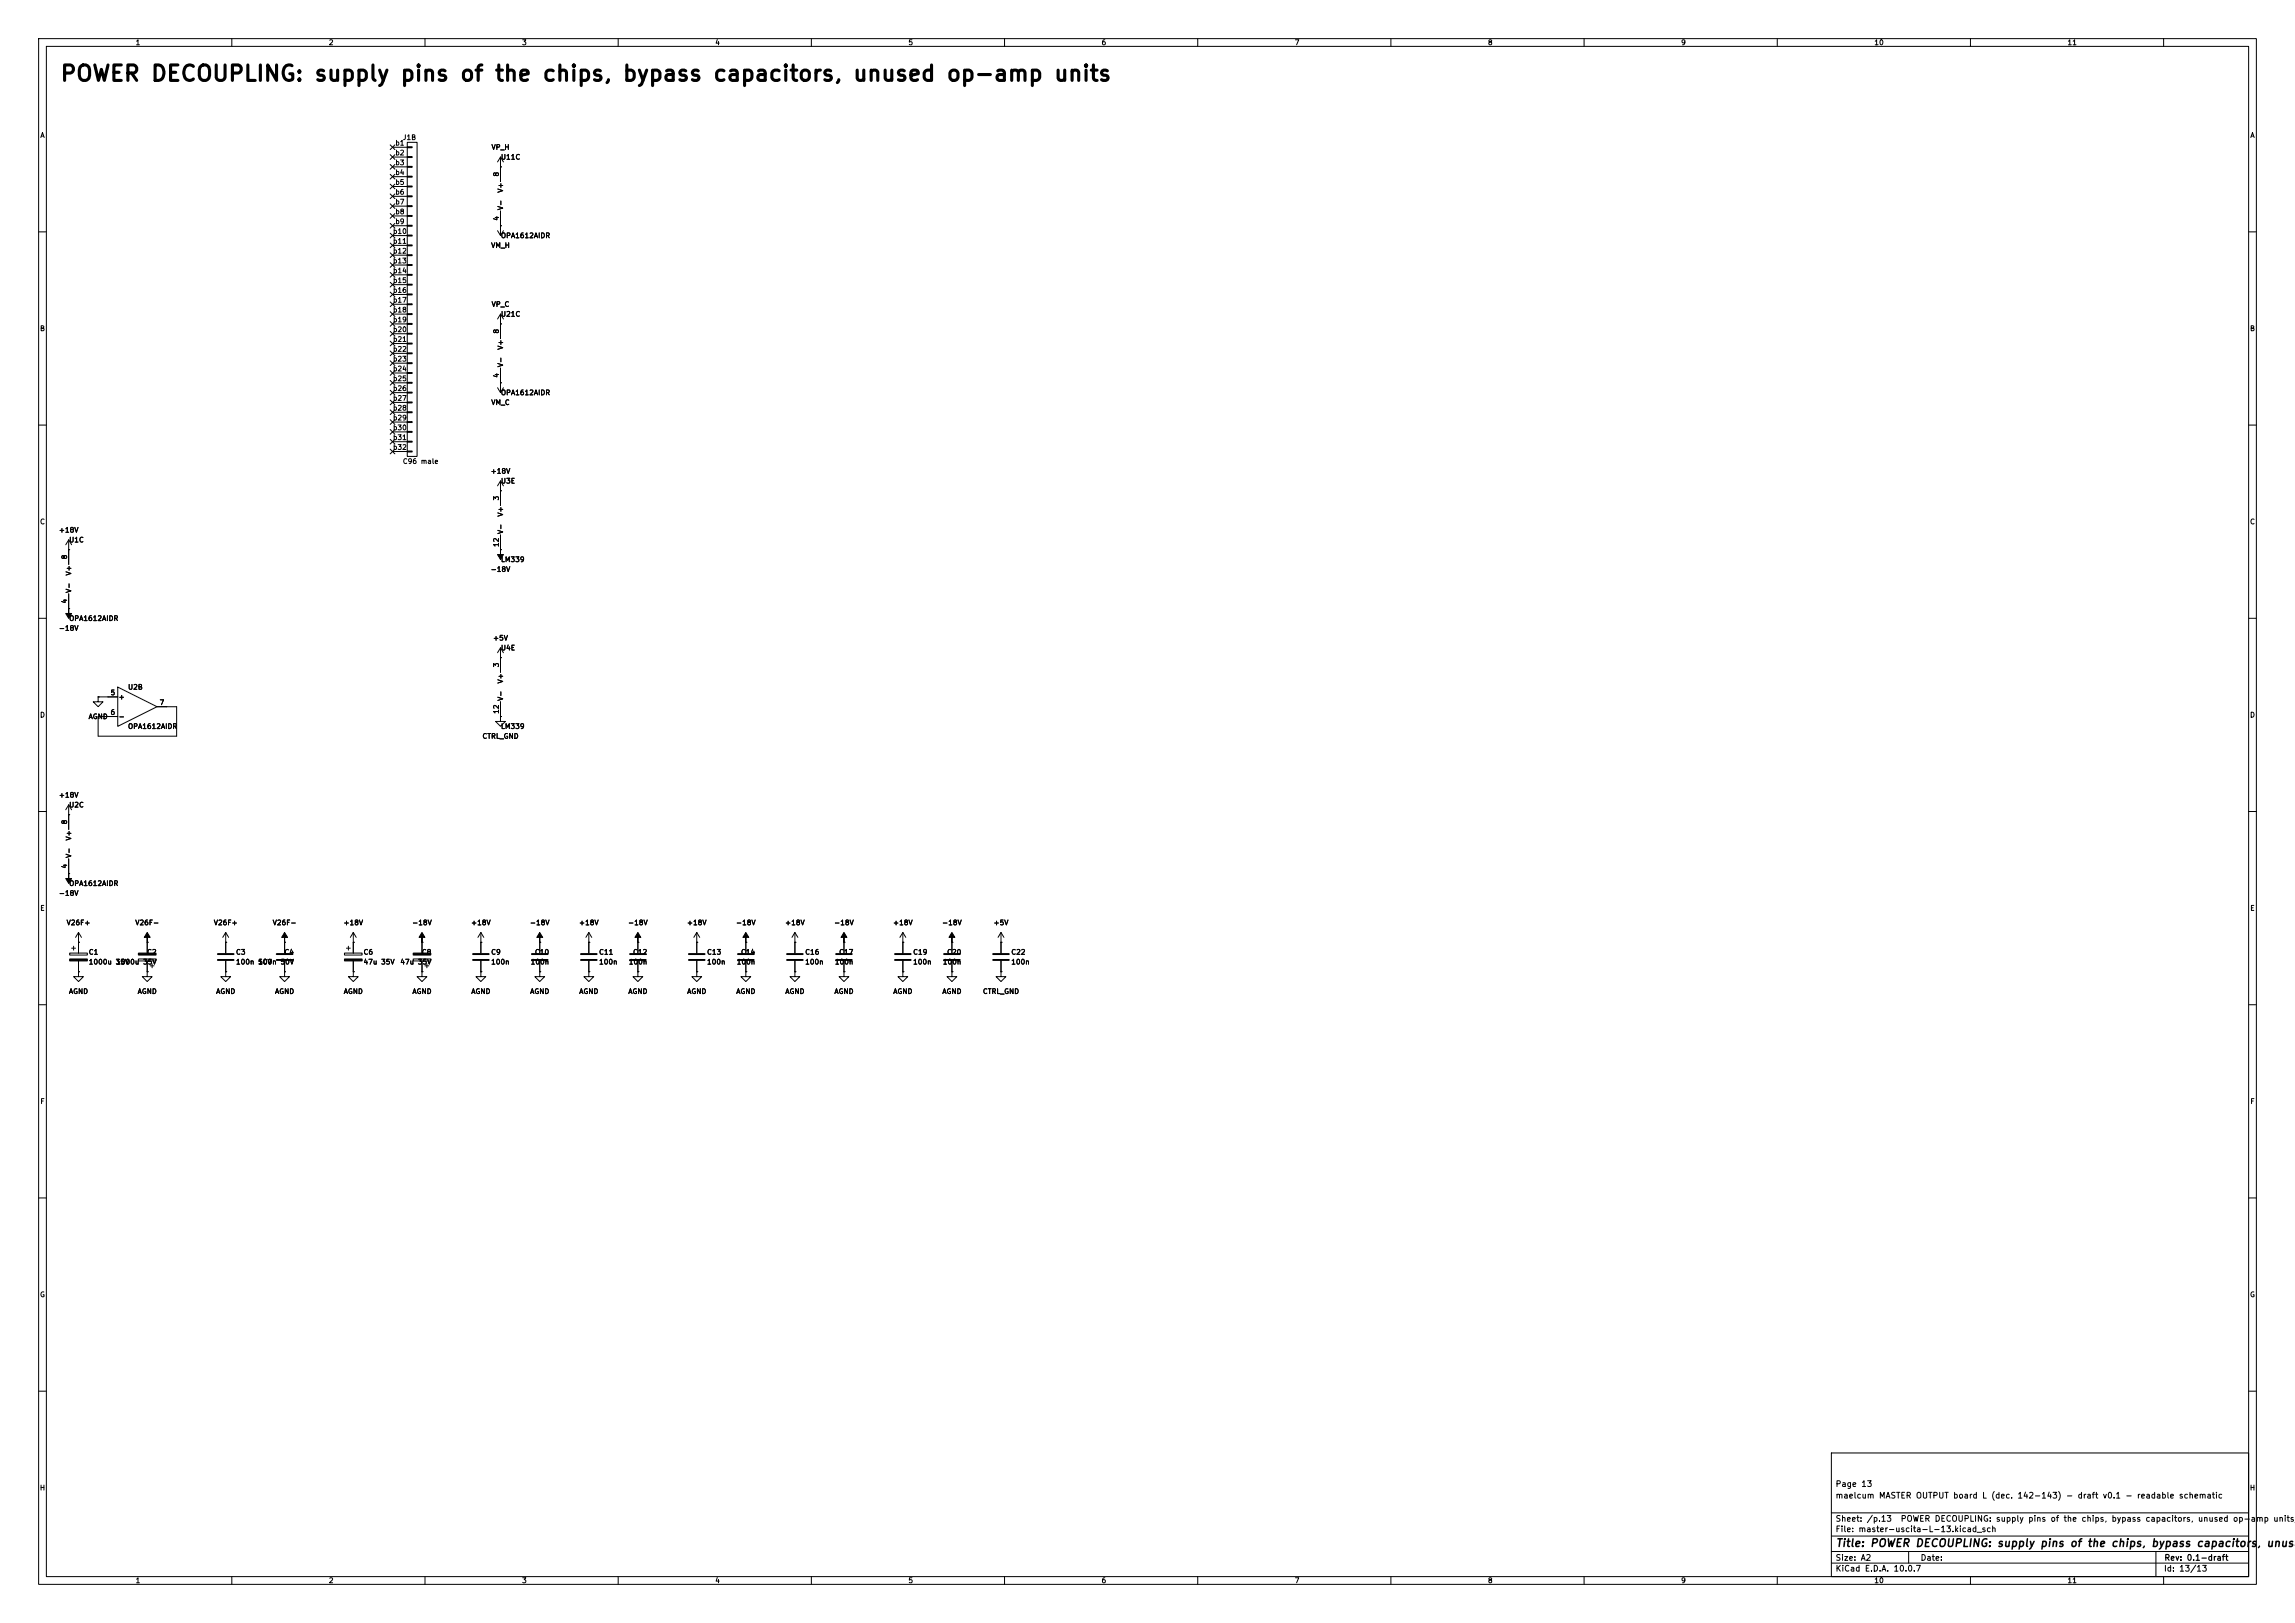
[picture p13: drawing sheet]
<svg xmlns="http://www.w3.org/2000/svg" width="594mm" height="420mm" viewBox="0 0 594 420" stroke-linecap="round" stroke-linejoin="round" font-family="sans-serif">
<defs><g id="words">
<text font-size="4" x="15.4" y="22">POWER DECOUPLING: supply pins of the chips, bypass capacitors, unused op-amp units</text>
<text font-size="2" x="475" y="400.8">Title: POWER DECOUPLING: supply pins of the chips, bypass capacitors, unuse</text>
<g font-size="1.5">
<text x="475" y="388.1">maelcum MASTER OUTPUT board L (dec. 142-143) - draft v0.1 - readable schematic</text>
<text x="475" y="385.1">Page 13</text>
<text x="475" y="394.1">Sheet: /p.13</text>
<text x="491.8" y="394.1">POWER DECOUPLING: supply pins of the chips, bypass capacitors, unused op-amp units/</text>
<text x="475" y="396.8">File: master-uscita-L-13.kicad_sch</text>
<text x="475" y="407">KiCad E.D.A. 10.0.7</text>
<text x="475" y="404.2">Size: A2</text>
<text x="497" y="404.2">Date:</text>
<text x="560" y="407">Id: 13/13</text>
<text x="560.1" y="404.2">Rev: 0.1-draft</text>
</g>
<g font-size="1.3">
<text x="35" y="12">1</text>
<text x="85" y="12">2</text>
<text x="135" y="12">3</text>
<text x="185" y="12">4</text>
<text x="235" y="12">5</text>
<text x="285" y="12">6</text>
<text x="335" y="12">7</text>
<text x="385" y="12">8</text>
<text x="435" y="12">9</text>
<text x="485" y="12">10</text>
<text x="535" y="12">11</text>
<text x="10.3" y="36">A</text>
<text x="582.3" y="36">A</text>
<text x="102.2" y="38">b1</text>
<text x="102.2" y="40.5">b2</text>
<text x="104.1" y="36.5">J1B</text>
<text x="127.1" y="39.1">VP_H</text>
<text x="129.5" y="41.6">U11C</text>
<text x="102.2" y="43">b3</text>
<text x="102.2" y="45.6">b4</text>
<text x="129.4" y="45.8" transform="rotate(-90 129.4 45.8)">8</text>
<text x="102.2" y="48.1">b5</text>
<text x="102.2" y="50.7">b6</text>
<text x="102.2" y="53.2">b7</text>
<text x="130.5" y="50" transform="rotate(-90 130.5 50)">V+</text>
<text x="102.2" y="55.7">b8</text>
<text x="102.2" y="58.3">b9</text>
<text x="129.4" y="57.2" transform="rotate(-90 129.4 57.2)">4</text>
<text x="130.5" y="54.5" transform="rotate(-90 130.5 54.5)">V-</text>
<text x="101.6" y="60.8">b10</text>
<text x="101.6" y="63.4">b11</text>
<text x="101.6" y="65.9">b12</text>
<text x="127" y="64.5">VM_H</text>
<text x="129.5" y="61.9">OPA1612AIDR</text>
<text x="101.6" y="68.4">b13</text>
<text x="101.6" y="71">b14</text>
<text x="101.6" y="73.5">b15</text>
<text x="101.6" y="76.1">b16</text>
<text x="101.6" y="78.6">b17</text>
<text x="101.6" y="81.1">b18</text>
<text x="101.6" y="83.7">b19</text>
<text x="127.1" y="79.7">VP_C</text>
<text x="129.5" y="82.2">U21C</text>
<text x="10.2" y="86">B</text>
<text x="101.6" y="86.2">b20</text>
<text x="101.6" y="88.8">b21</text>
<text x="129.4" y="86.5" transform="rotate(-90 129.4 86.5)">8</text>
<text x="582.2" y="86">B</text>
<text x="101.6" y="91.3">b22</text>
<text x="101.6" y="93.8">b23</text>
<text x="130.5" y="95.1" transform="rotate(-90 130.5 95.1)">V-</text>
<text x="130.5" y="90.6" transform="rotate(-90 130.5 90.6)">V+</text>
<text x="101.6" y="96.4">b24</text>
<text x="101.6" y="98.9">b25</text>
<text x="101.6" y="101.5">b26</text>
<text x="129.4" y="97.9" transform="rotate(-90 129.4 97.9)">4</text>
<text x="101.6" y="104">b27</text>
<text x="101.6" y="106.5">b28</text>
<text x="127" y="105.1">VM_C</text>
<text x="129.5" y="102.6">OPA1612AIDR</text>
<text x="101.6" y="109.1">b29</text>
<text x="101.6" y="111.6">b30</text>
<text x="101.6" y="114.2">b31</text>
<text x="101.6" y="116.7">b32</text>
<text x="104.1" y="120.3">C96 male</text>
<text x="126.9" y="122.9">+18V</text>
<text x="129.5" y="125.4">U3E</text>
<text x="129.4" y="129.6" transform="rotate(-90 129.4 129.6)">3</text>
<text x="10.2" y="136">C</text>
<text x="130.5" y="133.8" transform="rotate(-90 130.5 133.8)">V+</text>
<text x="582.2" y="136">C</text>
<text x="15.1" y="138.1">+18V</text>
<text x="17.8" y="140.7">U1C</text>
<text x="129.4" y="141.7" transform="rotate(-90 129.4 141.7)">12</text>
<text x="130.5" y="138.3" transform="rotate(-90 130.5 138.3)">V-</text>
<text x="17.6" y="144.9" transform="rotate(-90 17.6 144.9)">8</text>
<text x="18.7" y="149.1" transform="rotate(-90 18.7 149.1)">V+</text>
<text x="126.9" y="148.3">-18V</text>
<text x="129.5" y="145.7">LM339</text>
<text x="18.7" y="153.6" transform="rotate(-90 18.7 153.6)">V-</text>
<text x="17.6" y="156.3" transform="rotate(-90 17.6 156.3)">4</text>
<text x="17.8" y="161">OPA1612AIDR</text>
<text x="15.1" y="163.5">-18V</text>
<text x="127.5" y="166.1">+5V</text>
<text x="129.4" y="172.8" transform="rotate(-90 129.4 172.8)">3</text>
<text x="129.5" y="168.6">U4E</text>
<text x="33" y="178.8">U2B</text>
<text x="130.5" y="177" transform="rotate(-90 130.5 177)">V+</text>
<text x="10.2" y="186">D</text>
<text x="28.5" y="180.2">5</text>
<text x="28.5" y="185.3">6</text>
<text x="30.6" y="181.3">+</text>
<text x="41.2" y="182.7">7</text>
<text x="129.4" y="184.9" transform="rotate(-90 129.4 184.9)">12</text>
<text x="130.5" y="181.5" transform="rotate(-90 130.5 181.5)">V-</text>
<text x="582.2" y="186">D</text>
<text x="22.8" y="186.4">AGND</text>
<text x="30.6" y="186.4">-</text>
<text x="33" y="188.9">OPA1612AIDR</text>
<text x="124.7" y="191.5">CTRL_GND</text>
<text x="129.5" y="188.9">LM339</text>
<text x="15.1" y="206.7">+18V</text>
<text x="17.8" y="209.2">U2C</text>
<text x="17.6" y="213.5" transform="rotate(-90 17.6 213.5)">8</text>
<text x="18.7" y="217.6" transform="rotate(-90 18.7 217.6)">V+</text>
<text x="17.6" y="224.9" transform="rotate(-90 17.6 224.9)">4</text>
<text x="18.7" y="222.1" transform="rotate(-90 18.7 222.1)">V-</text>
<text x="15.1" y="232.1">-18V</text>
<text x="17.8" y="229.6">OPA1612AIDR</text>
<text x="10.3" y="236">E</text>
<text x="17.1" y="239.7">V26F+</text>
<text x="34.9" y="239.7">V26F-</text>
<text x="55.2" y="239.7">V26F+</text>
<text x="70.4" y="239.7">V26F-</text>
<text x="88.8" y="239.7">+18V</text>
<text x="106.6" y="239.7">-18V</text>
<text x="121.8" y="239.7">+18V</text>
<text x="137" y="239.7">-18V</text>
<text x="149.7" y="239.7">+18V</text>
<text x="162.4" y="239.7">-18V</text>
<text x="177.7" y="239.7">+18V</text>
<text x="190.4" y="239.7">-18V</text>
<text x="203.1" y="239.7">+18V</text>
<text x="215.8" y="239.7">-18V</text>
<text x="231" y="239.7">+18V</text>
<text x="243.7" y="239.7">-18V</text>
<text x="257" y="239.7">+5V</text>
<text x="582.3" y="236">E</text>
<text x="22.8" y="247.3">C1</text>
<text x="22.8" y="249.9">1000u 35V</text>
<text x="29.9" y="249.9">1000u 35V</text>
<text x="37.9" y="247.3">C2</text>
<text x="60.9" y="247.3">C3</text>
<text x="60.9" y="249.9">100n 50V</text>
<text x="66.7" y="249.9">100n 50V</text>
<text x="73.5" y="247.3">C4</text>
<text x="94" y="247.3">C6</text>
<text x="94" y="249.9">47u 35V</text>
<text x="103.5" y="249.9">47u 35V</text>
<text x="109" y="247.3">C8</text>
<text x="127" y="247.3">C9</text>
<text x="127" y="249.9">100n</text>
<text x="137.2" y="249.9">100n</text>
<text x="138.3" y="247.3">C10</text>
<text x="154.9" y="247.3">C11</text>
<text x="154.9" y="249.9">100n</text>
<text x="162.6" y="249.9">100n</text>
<text x="163.7" y="247.3">C12</text>
<text x="182.9" y="247.3">C13</text>
<text x="182.9" y="249.9">100n</text>
<text x="190.6" y="249.9">100n</text>
<text x="191.7" y="247.3">C14</text>
<text x="208.3" y="247.3">C16</text>
<text x="208.3" y="249.9">100n</text>
<text x="216" y="249.9">100n</text>
<text x="217.1" y="247.3">C17</text>
<text x="236.2" y="247.3">C19</text>
<text x="236.2" y="249.9">100n</text>
<text x="243.9" y="249.9">100n</text>
<text x="245" y="247.3">C20</text>
<text x="261.6" y="247.3">C22</text>
<text x="261.6" y="249.9">100n</text>
<text x="17.7" y="257.5">AGND</text>
<text x="35.5" y="257.5">AGND</text>
<text x="55.8" y="257.5">AGND</text>
<text x="71.1" y="257.5">AGND</text>
<text x="88.8" y="257.5">AGND</text>
<text x="106.6" y="257.5">AGND</text>
<text x="121.9" y="257.5">AGND</text>
<text x="137.1" y="257.5">AGND</text>
<text x="149.8" y="257.5">AGND</text>
<text x="162.5" y="257.5">AGND</text>
<text x="177.7" y="257.5">AGND</text>
<text x="190.4" y="257.5">AGND</text>
<text x="203.1" y="257.5">AGND</text>
<text x="215.8" y="257.5">AGND</text>
<text x="231.1" y="257.5">AGND</text>
<text x="243.8" y="257.5">AGND</text>
<text x="254.3" y="257.5">CTRL_GND</text>
<text x="10.3" y="286">F</text>
<text x="582.3" y="286">F</text>
<text x="10.2" y="336">G</text>
<text x="582.2" y="336">G</text>
<text x="10.2" y="386">H</text>
<text x="582.2" y="386">H</text>
<text x="35" y="410">1</text>
<text x="85" y="410">2</text>
<text x="135" y="410">3</text>
<text x="185" y="410">4</text>
<text x="235" y="410">5</text>
<text x="285" y="410">6</text>
<text x="335" y="410">7</text>
<text x="385" y="410">8</text>
<text x="435" y="410">9</text>
<text x="485" y="410">10</text>
<text x="535" y="410">11</text>
</g>
</g></defs>
<g fill="none" stroke="#000" stroke-width=".26">
<path d="M10 10h574v400h-574zM12 12h570v396h-570zM60 10v2M110 10v2M160 10v2M210 10v2M260 10v2M310 10v2M360 10v2M410 10v2M460 10v2M510 10v2"/>
<path d="M560 10v2M101 37.5l1.2 1.2M101.6 38.1h3.8M102.2 37.5l-1.2 1.2M105.4 36.8h2.5v81.3h-2.5zM105.4 38h1.3v.2h-1.3zM101 57.8l1.2 1.2M101 55.3l1.2 1.2M101 52.7l1.2 1.2M101 50.2l1.2 1.2M101 47.7l1.2 1.2M101 45.1l1.2 1.2"/>
<path d="M101 42.6l1.2 1.2M101 40l1.2 1.2M101.6 40.6h3.8M101.6 43.2h3.8M101.6 45.7h3.8M101.6 48.3h3.8M101.6 50.8h3.8M101.6 53.3h3.8M101.6 55.9h3.8M101.6 58.4h3.8M102.2 57.8l-1.2 1.2M102.2 55.3l-1.2 1.2"/>
<path d="M102.2 52.7l-1.2 1.2M102.2 50.2l-1.2 1.2M102.2 47.7l-1.2 1.2M102.2 45.1l-1.2 1.2M102.2 42.6l-1.2 1.2M102.2 40l-1.2 1.2M105.4 40.5h1.3v.3h-1.3zM105.4 43.1h1.3v.2h-1.3zM105.4 45.6h1.3v.2h-1.3zM105.4 48.1h1.3v.3h-1.3zM105.4 50.7h1.3v.2h-1.3zM105.4 53.2h1.3v.3h-1.3z"/>
<path d="M105.4 55.8h1.3v.2h-1.3zM105.4 58.3h1.3v.2h-1.3zM128.8 59.7l.7 1.3M129.5 43.2h.1M129.5 58.4h.1M129.5 40.6l-.7 1.3M129.5 40.6l.8 1.3M129.5 40.6v6.4M129.5 54.6v6.4M130.3 59.7l-.8 1.3M10 60h2M101 78.1l1.2 1.2"/>
<path d="M101 75.6l1.2 1.2M101 73.1l1.2 1.2M101 70.5l1.2 1.2M101 68l1.2 1.2M101 65.4l1.2 1.2M101 62.9l1.2 1.2M101 60.4l1.2 1.2M101.6 61h3.8M101.6 63.5h3.8M101.6 66h3.8M101.6 68.6h3.8M101.6 71.1h3.8"/>
<path d="M101.6 73.7h3.8M101.6 76.2h3.8M101.6 78.7h3.8M102.2 78.1l-1.2 1.2M102.2 75.6l-1.2 1.2M102.2 73.1l-1.2 1.2M102.2 70.5l-1.2 1.2M102.2 68l-1.2 1.2M102.2 65.4l-1.2 1.2M102.2 62.9l-1.2 1.2M102.2 60.4l-1.2 1.2M105.4 60.8h1.3v.3h-1.3z"/>
<path d="M105.4 63.4h1.3v.2h-1.3zM105.4 65.9h1.3v.3h-1.3zM105.4 68.5h1.3v.2h-1.3zM105.4 71h1.3v.2h-1.3zM105.4 73.5h1.3v.3h-1.3zM105.4 76.1h1.3v.2h-1.3zM105.4 78.6h1.3v.3h-1.3zM582 60h2M101 95.9l1.2 1.2M101 98.5l1.2 1.2M101 93.4l1.2 1.2M101 90.8l1.2 1.2"/>
<path d="M101 88.3l1.2 1.2M101 85.8l1.2 1.2M101 83.2l1.2 1.2M101 80.7l1.2 1.2M101.6 81.3h3.8M101.6 83.8h3.8M101.6 86.4h3.8M101.6 88.9h3.8M101.6 91.4h3.8M101.6 94h3.8M101.6 96.5h3.8M101.6 99.1h3.8"/>
<path d="M102.2 95.9l-1.2 1.2M102.2 98.5l-1.2 1.2M102.2 93.4l-1.2 1.2M102.2 90.8l-1.2 1.2M102.2 88.3l-1.2 1.2M102.2 85.8l-1.2 1.2M102.2 83.2l-1.2 1.2M102.2 80.7l-1.2 1.2M105.4 81.2h1.3v.2h-1.3zM105.4 83.7h1.3v.2h-1.3zM105.4 86.2h1.3v.3h-1.3zM105.4 88.8h1.3v.2h-1.3z"/>
<path d="M105.4 91.3h1.3v.3h-1.3zM105.4 93.9h1.3v.2h-1.3zM105.4 96.4h1.3v.2h-1.3zM105.4 98.9h1.3v.3h-1.3zM129.5 83.8h.1M129.5 99.1h.1M129.5 81.3v6.3M129.5 95.3v6.3M129.5 81.3l-.7 1.3M129.5 81.3l.8 1.3M10 110h2M101 111.2l1.2 1.2"/>
<path d="M101 108.6l1.2 1.2M101 106.1l1.2 1.2M101 103.5l1.2 1.2M101 101l1.2 1.2M101 116.2l1.2 1.2M101 113.7l1.2 1.2M101.6 101.6h3.8M101.6 104.1h3.8M101.6 106.7h3.8M101.6 109.2h3.8M101.6 111.8h3.8M101.6 114.3h3.8"/>
<path d="M101.6 116.8h3.8M102.2 111.2l-1.2 1.2M102.2 108.6l-1.2 1.2M102.2 106.1l-1.2 1.2M102.2 103.5l-1.2 1.2M102.2 101l-1.2 1.2M102.2 116.2l-1.2 1.2M102.2 113.7l-1.2 1.2M105.4 101.5h1.3v.2h-1.3zM105.4 104h1.3v.3h-1.3zM105.4 106.6h1.3v.2h-1.3zM105.4 109.1h1.3v.2h-1.3z"/>
<path d="M105.4 111.6h1.3v.3h-1.3zM105.4 114.2h1.3v.2h-1.3zM105.4 116.7h1.3v.3h-1.3zM128.8 100.3l.7 1.3M130.3 100.3l-.8 1.3M582 110h2M17.8 139.7l-.8 1.3M17.8 139.7l.7 1.3M17.8 139.7v6.4M129.5 127h.1M129.5 124.5v6.3M129.5 138.4v3.8"/>
<path d="M129.5 124.5l-.7 1.2M129.5 124.5l.8 1.2M17.8 142.2h.1M17.8 157.5h.1M17.8 153.7v3.8M129.5 142.2h.1M10 160h2M30.5 177.8l10.1 5.1-10.1 5.1zM129.5 170.2h.1M129.5 167.6v6.4M129.5 167.6l-.7 1.3M129.5 167.6l.8 1.3"/>
<path d="M582 160h2M25.4 180.3v1.3h1.3l-1.3 1.3-1.3-1.3h1.3M25.4 180.3h.1M25.4 180.3h5.1M40.6 182.9h5.1v7.6h-20.3v-5.1h5.1M129.5 185.4v1.3h1.3l-1.3 1.3-1.2-1.3h1.2M129.5 185.4h.1M129.5 181.6v3.8M10 210h2M17.8 210.8h.1M17.8 208.3v6.3M17.8 208.3l-.8 1.3"/>
<path d="M17.8 208.3l.7 1.3M582 210h2M17.8 226.1h.1M17.8 222.3v3.8M18 246.6h4.6v.5h-4.6zM18.5 245.4h1.1M19 244.9v1M20.3 243.8h.1M20.3 251.5v1.2h1.3l-1.3 1.3-1.3-1.3h1.3M20.3 251.5h.1M20.3 241.3l-.7 1.3M20.3 241.3l.8 1.3"/>
<path d="M20.3 241.3v5.3M20.3 248.7v2.8M35.8 248.2h4.6v.5h-4.6zM38.1 243.8h.1M38.1 251.5v1.2h1.3l-1.3 1.3-1.3-1.3h1.3M38.1 251.5h.1M38.1 243.8v2.8M38.1 248.7v2.8M38.9 249.9h1M39.4 249.4v1M58.4 251.5v1.2h1.3l-1.3 1.3-1.3-1.3h1.3M58.4 251.5h.1"/>
<path d="M58.4 243.8h.1M58.4 241.3v5.3M58.4 248.7v2.8M58.4 241.3l-.7 1.3M58.4 241.3l.8 1.3M73.7 243.8h.1M73.7 251.5v1.2h1.2l-1.2 1.3-1.3-1.3h1.3M73.7 251.5h.1M73.7 243.8v2.8M73.7 248.7v2.8M89.2 246.6h4.5v.5h-4.5zM89.7 245.4h1"/>
<path d="M90.2 244.9v1M91.4 251.5v1.2h1.3l-1.3 1.3-1.2-1.3h1.2M91.4 251.5h.1M91.4 243.8h.1M91.4 241.3v5.3M91.4 248.7v2.8M91.4 241.3l-.7 1.3M91.4 241.3l.8 1.3M106.9 248.2h4.6v.5h-4.6zM109.2 251.5v1.2h1.3l-1.3 1.3-1.3-1.3h1.3M109.2 251.5h.1M109.2 243.8h.1"/>
<path d="M109.2 243.8v2.8M109.2 248.7v2.8M110 249.9h1M110.5 249.4v1M124.5 243.8h.1M124.5 251.5v1.2h1.2l-1.2 1.3-1.3-1.3h1.3M124.5 251.5h.1M124.5 241.3l-.8 1.3M124.5 241.3l.7 1.3M124.5 241.3v5.3M124.5 248.7v2.8M139.7 251.5v1.2h1.3l-1.3 1.3-1.3-1.3h1.3"/>
<path d="M139.7 251.5h.1M139.7 243.8h.1M139.7 243.8v2.8M139.7 248.7v2.8M152.4 243.8h.1M152.4 251.5v1.2h1.3l-1.3 1.3-1.3-1.3h1.3M152.4 251.5h.1M152.4 241.3l-.8 1.3M152.4 241.3l.8 1.3M152.4 241.3v5.3M152.4 248.7v2.8M165.1 243.8h.1"/>
<path d="M165.1 251.5v1.2h1.3l-1.3 1.3-1.3-1.3h1.3M165.1 251.5h.1M165.1 243.8v2.8M165.1 248.7v2.8M180.3 243.8h.1M180.3 251.5v1.2h1.3l-1.3 1.3-1.2-1.3h1.2M180.3 251.5h.1M180.3 241.3v5.3M180.3 248.7v2.8M180.3 241.3l-.7 1.3M180.3 241.3l.8 1.3M193 243.8h.1"/>
<path d="M193 251.5v1.2h1.3l-1.3 1.3-1.2-1.3h1.2M193 251.5h.1M193 243.8v2.8M193 248.7v2.8M205.7 243.8h.1M205.7 251.5v1.2h1.3l-1.3 1.3-1.2-1.3h1.2M205.7 251.5h.1M205.7 241.3l-.7 1.3M205.7 241.3l.8 1.3M205.7 241.3v5.3M205.7 248.7v2.8M218.4 251.5v1.2h1.3l-1.3 1.3-1.2-1.3h1.2"/>
<path d="M218.4 251.5h.1M218.4 243.8h.1M218.4 243.8v2.8M218.4 248.7v2.8M233.7 243.8h.1M233.7 251.5v1.2h1.2l-1.2 1.3-1.3-1.3h1.3M233.7 251.5h.1M233.7 241.3l-.8 1.3M233.7 241.3l.7 1.3M233.7 241.3v5.3M233.7 248.7v2.8M246.4 243.8h.1"/>
<path d="M246.4 251.5v1.2h1.2l-1.2 1.3-1.3-1.3h1.3M246.4 251.5h.1M246.4 243.8v2.8M246.4 248.7v2.8M259.1 251.5v1.2h1.2l-1.2 1.3-1.3-1.3h1.3M259.1 251.5h.1M259.1 243.8h.1M259.1 241.3v5.3M259.1 248.7v2.8M259.1 241.3l-.8 1.3M259.1 241.3l.7 1.3M10 260h2"/>
<path d="M582 260h2M10 310h2M582 310h2M10 360h2M474 376h108v32h-108zM582 360h2M474 397.5h108M474 391.5h108M60 408v2M110 408v2M160 408v2M210 408v2"/>
<path d="M260 408v2M310 408v2M360 408v2M410 408v2M460 408v2M474 404.5h108M474 401.5h108M494 401.5v3M510 408v2M558 401.5v6.5M560 408v2"/>
</g>
<g fill="#000" stroke="#000" stroke-width=".26">
<path d="M17.8 157.5v1.3h.7l-.7 1.2-.8-1.2h.8zM129.5 142.2v1.3h.8l-.8 1.3-.7-1.3h.7zM17.8 226.1v1.2h.7l-.7 1.3-.8-1.3h.8zM18 248.2h4.6v.5h-4.6zM35.8 246.6h4.6v.5h-4.6zM38.1 241.3l.8 1.3h-.8v1.2v-1.2h-.8zM73.7 241.3l.7 1.3h-.7v1.2v-1.2h-.8zM89.2 248.2h4.5v.5h-4.5zM106.9 246.6h4.6v.5h-4.6zM109.2 241.3l.8 1.3h-.8v1.2v-1.2h-.7zM139.7 241.3l.8 1.3h-.8v1.2v-1.2h-.8zM165.1 241.3l.8 1.3h-.8v1.2v-1.2h-.8z"/>
<path d="M193 241.3l.8 1.3h-.8v1.2v-1.2h-.7zM218.4 241.3l.8 1.3h-.8v1.2v-1.2h-.7zM246.4 241.3l.7 1.3h-.7v1.2v-1.2h-.8z"/>
</g>
<g fill="none" stroke="#000" stroke-width=".51">
<path d="M56.4 246.9h4.1M56.4 248.4h4.1M71.6 246.9h4.1M71.6 248.4h4.1M122.4 246.9h4.1M122.4 248.4h4.1M137.7 246.9h4M137.7 248.4h4M150.4 246.9h4M150.4 248.4h4M163.1 246.9h4M163.1 248.4h4"/>
<path d="M178.3 246.9h4.1M178.3 248.4h4.1M191 246.9h4.1M191 248.4h4.1M203.7 246.9h4.1M203.7 248.4h4.1M216.4 246.9h4.1M216.4 248.4h4.1M231.6 246.9h4.1M231.6 248.4h4.1M244.3 246.9h4.1M244.3 248.4h4.1"/>
<path d="M257 246.9h4.1M257 248.4h4.1"/>
</g>
<use href="#words"/>
</svg>
